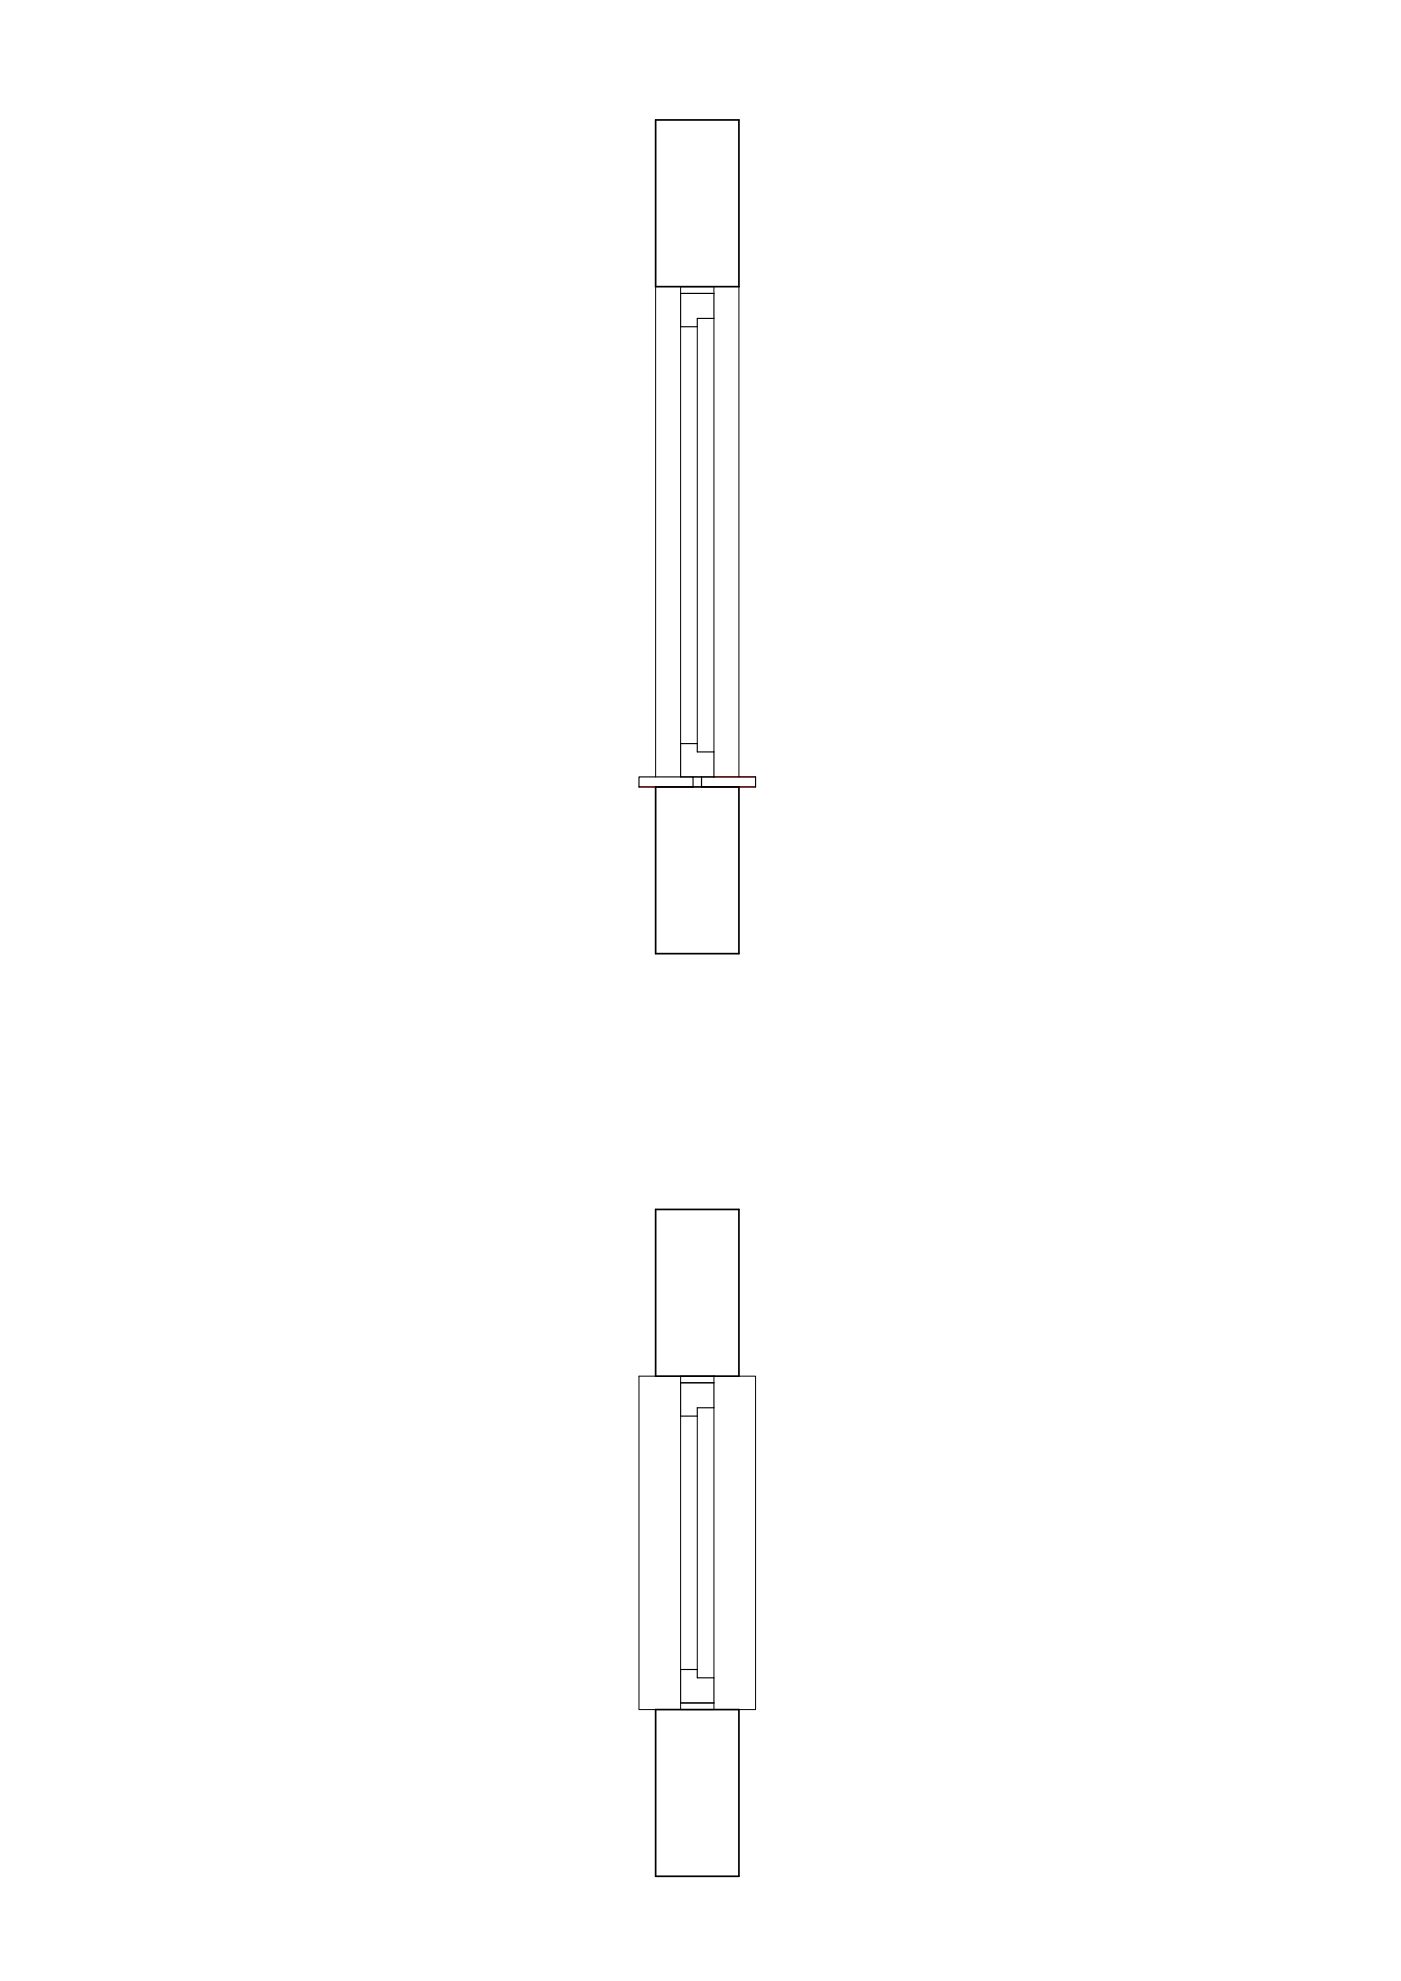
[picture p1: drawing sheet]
<svg xmlns="http://www.w3.org/2000/svg" width="420mm" height="594mm" viewBox="0 0 420 594" stroke-linecap="round" stroke-linejoin="round" font-family="sans-serif">
<!-- layer: lastre -->
<path d="M191.6 236h16.2M210.4 233v3h16.2M214.1 233h12.5" fill="none" stroke="#f00" stroke-width=".34"/>
<!-- layer: muro -->
<path d="M196.6 36h25v50h-25zM196.6 236h25v50h-25zM196.6 362.7h25v50h-25zM196.6 512.7h25v50h-25z" fill="none" stroke="#000" stroke-width=".51"/>
<!-- layer: 0 -->
<path d="M204.1 98v125M209.1 98v125M214.1 95.5v130M196.6 412.7h-5v100h5M221.6 412.7h5v100h-5M204.1 424.7v76M209.1 424.7v76M214.1 422.2v81" fill="none" stroke="#000" stroke-width=".3"/>
<!-- layer: controtelaio -->
<path d="M204.1 86h10v2h-10zM207.8 233h2.6M204.1 412.7h10v2h-10zM204.1 510.7h10v2h-10z" fill="none" stroke="#000" stroke-width=".3"/>
<!-- layer: lastre -->
<path d="M191.6 233h16.2v3h-16.2zM210.4 233h16.2v3h-16.2z" fill="none" stroke="#000" stroke-width=".34"/>
<!-- layer: muro -->
<path d="M196.6 86v147M221.6 86v147" fill="none" stroke="#000" stroke-width=".3"/>
<!-- layer: telaio -->
<path d="M204.1 88h10v7.5h-5v2.5h-5zM204.1 223h5v2.5h5v7.5h-10zM204.1 414.7h10v7.5h-5v2.5h-5zM204.1 500.7h5v2.5h5v7.5h-10z" fill="none" stroke="#000" stroke-width=".34"/>
</svg>
